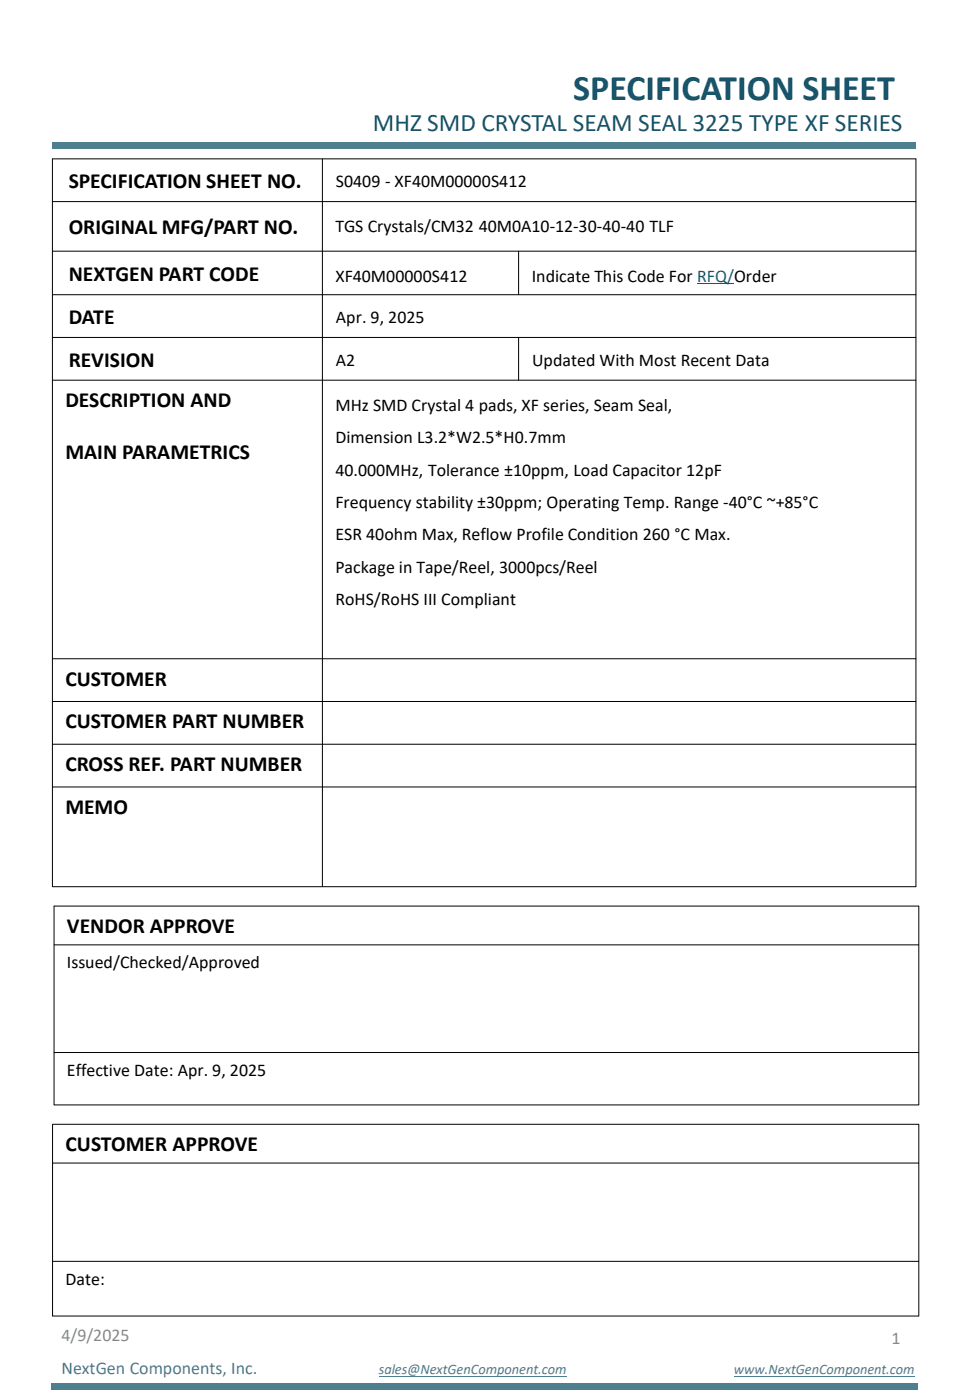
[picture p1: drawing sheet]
<svg xmlns="http://www.w3.org/2000/svg" width="190mm" height="275mm" viewBox="0 0 190 275" stroke-linecap="round" stroke-linejoin="round" font-family="sans-serif">
<defs><g id="words">
<text font-size="7.1" fill="#18546a" x="112.6" y="19.6">SPECIFICATION SHEET</text>
<text font-size="6.3" fill="#fff" x="70.7" y="32.1">THICK FILM CHIP RESISTORS CR03 SERIES</text>
<text font-size="5" fill="#18546a" x="73.2" y="25.8">MHZ SMD CRYSTAL SEAM SEAL 3225 TYPE XF SERIES</text>
<g font-size="4.2">
<text x="13.5" y="37">SPECIFICATION SHEET NO.</text>
<text x="13.5" y="46.1">ORIGINAL MFG/PART NO.</text>
<text x="13.5" y="55.2">NEXTGEN PART CODE</text>
<text x="13.5" y="63.7">DATE</text>
<text x="13.5" y="72.1">REVISION</text>
<text x="12.8" y="80">DESCRIPTION AND</text>
<text x="12.8" y="90.2">MAIN PARAMETRICS</text>
<text x="12.8" y="134.7">CUSTOMER</text>
<text x="12.8" y="143.2">CUSTOMER PART NUMBER</text>
<text x="12.8" y="151.6">CROSS REF. PART NUMBER</text>
<text x="12.8" y="160">MEMO</text>
<text x="13.2" y="183.4">VENDOR APPROVE</text>
<text x="12.9" y="226.3">CUSTOMER APPROVE</text>
</g>
<g font-size="3.5">
<text x="66" y="36.7">S0409 - XF40M00000S412</text>
<text x="65.9" y="45.7">TGS Crystals/CM32 40M0A10-12-30-40-40 TLF</text>
<text x="65.9" y="55.4">XF40M00000S412</text>
<text x="104.4" y="55.4">Indicate This Code For RFQ/Order</text>
<text x="66" y="63.5">Apr. 9, 2025</text>
<text x="66" y="71.9">A2</text>
<text x="104.5" y="71.9">Updated With Most Recent Data</text>
<text x="65.9" y="80.8">MHz SMD Crystal 4 pads, XF series, Seam Seal,</text>
<text x="65.9" y="87.1">Dimension L3.2*W2.5*H0.7mm</text>
<text x="65.9" y="93.5">40.000MHz, Tolerance ±10ppm, Load Capacitor 12pF</text>
<text x="65.9" y="99.8">Frequency stability ±30ppm; Operating Temp. Range -40°C ~+85°C</text>
<text x="65.9" y="106.2">ESR 40ohm Max, Reflow Profile Condition 260 °C Max.</text>
<text x="65.9" y="112.5">Package in Tape/Reel, 3000pcs/Reel</text>
<text x="65.9" y="118.9">RoHS/RoHS III Compliant</text>
<text x="13.2" y="190.3">Issued/Checked/Approved</text>
<text x="13.2" y="211.5">Effective Date: Apr. 9, 2025</text>
<text x="12.9" y="252.5">Date:</text>
</g>
<g font-size="3.5" fill="#898989">
<text x="12.1" y="263.6">4/9/2025</text>
<text x="175.1" y="264.2">1</text>
</g>
<text font-size="3.5" fill="#4c7a8b" x="12.1" y="270.1">NextGen Components, Inc.</text>
<g font-size="2.8" fill="#4c7a8b">
<text x="74.4" y="270.1">sales@NextGenComponent.com</text>
<text x="144.1" y="270.1">www.NextGenComponent.com</text>
</g>
</g></defs>
<path d="M10.6 178.1h169.9M10.6 178v39.2M180.4 178v39.2M10.6 185.7h169.9M10.6 206.9h169.9M10.6 217.2h169.9" fill="none" stroke="#000" stroke-width=".2"/>
<g fill="#fff">
<path d="M10.3 221h170.1v7.6h-170.1z" fill-rule="evenodd"/>
<path d="M10.3 228.6h170.1v19.3h-170.1z" fill-rule="evenodd"/>
<path d="M10.3 247.9h170.1v10.8h-170.1z" fill-rule="evenodd"/>
</g>
<path d="M10.3 228.6h170.2M10.3 221h170.2M10.3 220.9v37.8M180.4 220.9v37.8M10.3 247.9h170.2M10.3 258.7h170.2" fill="none" stroke="#000" stroke-width=".2"/>
<path d="M10.3 28h169.6v1.3h-169.6z" fill-rule="evenodd" fill="#4e7f8f"/>
<path d="M74.4 270.5h36.9M144.1 270.5h35.5" fill="none" stroke="#4c7a8b" stroke-width=".2"/>
<path d="M10 271.9h170.1v1.3h-170.1z" fill-rule="evenodd" fill="#4e7f8f"/>
<g fill="#fff">
<path d="M10.3 31.2h53v8.4h-53z" fill-rule="evenodd"/>
<path d="M10.3 39.6h53v9.8h-53z" fill-rule="evenodd"/>
<path d="M63.3 39.6h116.6v9.8h-116.6z" fill-rule="evenodd"/>
<path d="M10.3 49.4h53v8.5h-53z" fill-rule="evenodd"/>
<path d="M63.3 49.4h38.6v8.5h-38.6z" fill-rule="evenodd"/>
<path d="M101.9 49.4h78v8.5h-78z" fill-rule="evenodd"/>
<path d="M10.3 57.9h53v8.4h-53z" fill-rule="evenodd"/>
<path d="M10.3 66.3h53v8.4h-53z" fill-rule="evenodd"/>
<path d="M63.3 66.3h38.6v8.4h-38.6z" fill-rule="evenodd"/>
<path d="M101.9 66.3h78v8.4h-78z" fill-rule="evenodd"/>
<path d="M10.3 74.7h53v54.8h-53z" fill-rule="evenodd"/>
<path d="M63.3 74.7h116.6v54.8h-116.6z" fill-rule="evenodd"/>
<path d="M10.3 129.5h53v8.4h-53z" fill-rule="evenodd"/>
<path d="M63.3 129.5h116.6v8.4h-116.6z" fill-rule="evenodd"/>
<path d="M10.3 137.9h53v8.4h-53z" fill-rule="evenodd"/>
<path d="M63.3 137.9h116.6v8.4h-116.6z" fill-rule="evenodd"/>
<path d="M10.3 146.3h53v8.4h-53z" fill-rule="evenodd"/>
<path d="M63.3 146.3h116.6v8.4h-116.6z" fill-rule="evenodd"/>
<path d="M10.3 154.7h53v19.6h-53z" fill-rule="evenodd"/>
<path d="M63.3 154.7h116.6v19.6h-116.6z" fill-rule="evenodd"/>
</g>
<g fill="none" stroke="#000" stroke-width=".2">
<path d="M10.3 39.6h169.6M10.3 31.2h169.6M10.3 31.2v143.1M63.3 31.2v143.1M179.9 31.2v143.1M10.3 49.4h169.6M10.3 57.9h169.6M101.9 49.3v8.7M10.3 66.3h169.6M10.3 74.7h169.6M101.9 66.3v8.5M10.3 129.5h169.6"/>
<path d="M10.3 137.9h169.6M10.3 146.3h169.6M10.3 154.7h169.6M10.3 174.3h169.6"/>
</g>
<path d="M136.9 55.8h7.2" fill="none" stroke="#00f" stroke-width=".2"/>
<use href="#words"/>
</svg>
